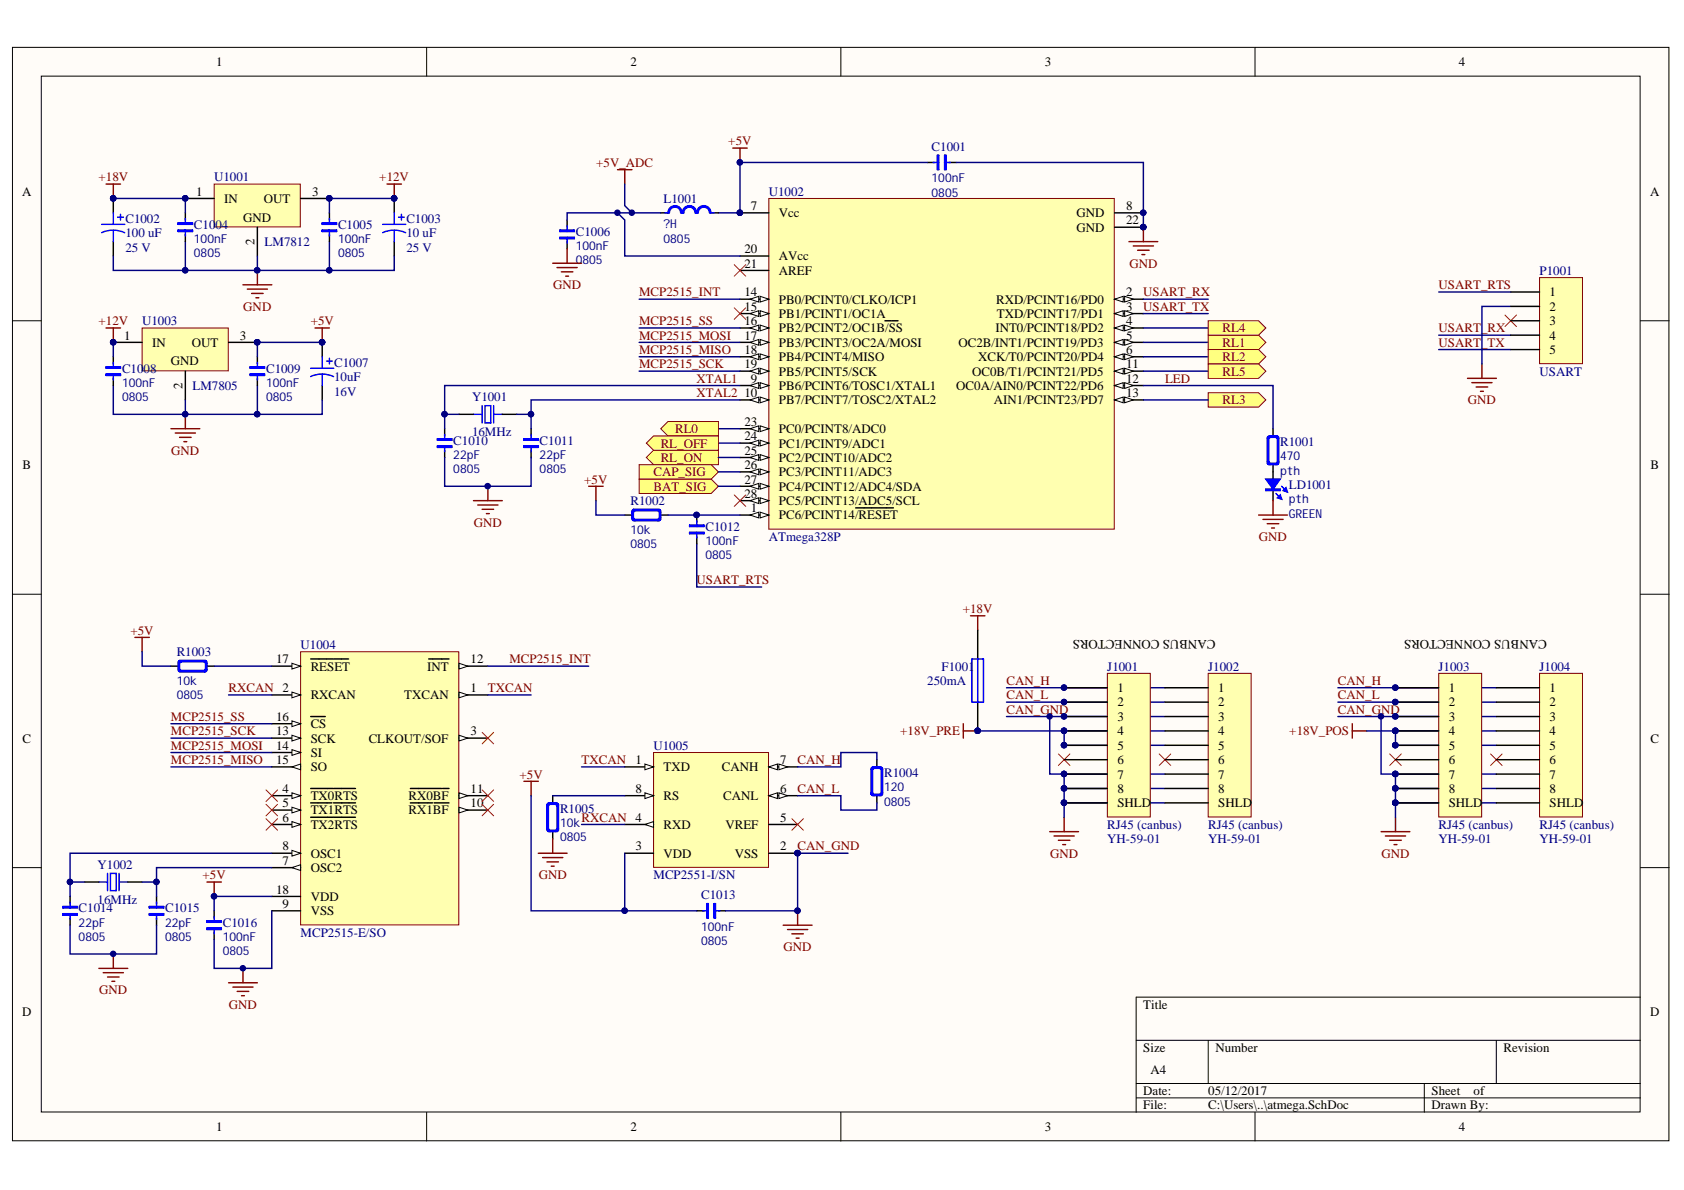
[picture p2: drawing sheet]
<svg xmlns="http://www.w3.org/2000/svg" width="297mm" height="210mm" viewBox="0 0 297 210" stroke-linecap="round" stroke-linejoin="round" font-family="sans-serif">
<defs><g id="words">
<g font-size="2.3">
<text x="38.1" y="11.7">1</text>
<text x="111.2" y="11.7">2</text>
<text x="184.3" y="11.7">3</text>
<text x="257.3" y="11.7">4</text>
<text x="3.9" y="34.5">A</text>
<text x="34.6" y="34.5">1</text>
<text x="39.5" y="35.8">IN</text>
<text x="46.5" y="35.8">OUT</text>
<text x="55.1" y="34.5">3</text>
<text x="291.1" y="34.5">A</text>
<text x="42.9" y="39.1">GND</text>
<text x="132.4" y="37">7</text>
<text x="137.4" y="38.3">Vcc</text>
<text x="189.9" y="38.3">GND</text>
<text x="189.9" y="40.8">GND</text>
<text x="198.6" y="37">8</text>
<text x="198.6" y="39.6">22</text>
<text x="44.9" y="43.3" transform="rotate(-90 44.9 43.3)">2</text>
<text x="131.3" y="47.2">21</text>
<text x="131.3" y="44.7">20</text>
<text x="137.4" y="45.9">AVcc</text>
<text x="131.3" y="52.3">14</text>
<text x="137.4" y="48.5">AREF</text>
<text x="137.4" y="53.6">PB0/PCINT0/CLKO/ICP1</text>
<text x="175.7" y="53.6">RXD/PCINT16/PD0</text>
<text x="198.6" y="52.3">2</text>
<text x="273.3" y="52.3">1</text>
<text x="21.9" y="59.9">1</text>
<text x="42.3" y="59.9">3</text>
<text x="131.3" y="54.8">15</text>
<text x="131.3" y="57.4">16</text>
<text x="131.3" y="59.9">17</text>
<text x="137.4" y="56.1">PB1/PCINT1/OC1A</text>
<text x="137.4" y="58.6">PB2/PCINT2/OC1B/SS</text>
<text x="175.6" y="58.6">INT0/PCINT18/PD2</text>
<text x="175.8" y="56.1">TXD/PCINT17/PD1</text>
<text x="198.6" y="54.8">3</text>
<text x="198.6" y="57.4">4</text>
<text x="198.6" y="59.9">5</text>
<text x="273.3" y="54.8">2</text>
<text x="273.3" y="57.4">3</text>
<text x="273.3" y="59.9">4</text>
<text x="26.9" y="61.2">IN</text>
<text x="30.1" y="64.5">GND</text>
<text x="33.8" y="61.2">OUT</text>
<text x="131.3" y="62.4">18</text>
<text x="131.3" y="65">19</text>
<text x="137.4" y="61.2">PB3/PCINT3/OC2A/MOSI</text>
<text x="137.4" y="63.7">PB4/PCINT4/MISO</text>
<text x="169.1" y="61.2">OC2B/INT1/PCINT19/PD3</text>
<text x="172.5" y="63.7">XCK/T0/PCINT20/PD4</text>
<text x="198.6" y="62.4">6</text>
<text x="198.6" y="65">11</text>
<text x="273.3" y="62.4">5</text>
<text x="32.2" y="68.6" transform="rotate(-90 32.2 68.6)">2</text>
<text x="131.3" y="70">10</text>
<text x="132.4" y="67.5">9</text>
<text x="137.4" y="66.2">PB5/PCINT5/SCK</text>
<text x="137.4" y="68.8">PB6/PCINT6/TOSC1/XTAL1</text>
<text x="137.4" y="71.3">PB7/PCINT7/TOSC2/XTAL2</text>
<text x="168.7" y="68.8">OC0A/AIN0/PCINT22/PD6</text>
<text x="171.5" y="66.2">OC0B/T1/PCINT21/PD5</text>
<text x="175.3" y="71.3">AIN1/PCINT23/PD7</text>
<text x="198.6" y="67.5">12</text>
<text x="198.6" y="70">13</text>
<text x="131.3" y="75.1">23</text>
<text x="131.3" y="77.7">24</text>
<text x="137.4" y="76.4">PC0/PCINT8/ADC0</text>
<text x="4" y="82.8">B</text>
<text x="131.3" y="80.2">25</text>
<text x="131.3" y="82.8">26</text>
<text x="137.4" y="78.9">PC1/PCINT9/ADC1</text>
<text x="137.4" y="81.5">PC2/PCINT10/ADC2</text>
<text x="291.1" y="82.8">B</text>
<text x="131.3" y="85.3">27</text>
<text x="131.3" y="87.8">28</text>
<text x="137.4" y="84">PC3/PCINT11/ADC3</text>
<text x="137.4" y="86.6">PC4/PCINT12/ADC4/SDA</text>
<text x="137.4" y="89.1">PC5/PCINT13/ADC5/SCL</text>
<text x="132.4" y="90.4">1</text>
<text x="137.4" y="91.6">PC6/PCINT14/RESET</text>
<text x="214.4" y="112.9" transform="rotate(-180 214.4 112.9)">CANBUS CONNECTORS</text>
<text x="272.8" y="112.9" transform="rotate(-180 272.8 112.9)">CANBUS CONNECTORS</text>
<text x="48.7" y="117">17</text>
<text x="54.8" y="118.3">RESET</text>
<text x="75.4" y="118.3">INT</text>
<text x="83" y="117">12</text>
<text x="54.8" y="123.3">RXCAN</text>
<text x="71.3" y="123.3">TXCAN</text>
<text x="83" y="122.1">1</text>
<text x="197.1" y="122.1">1</text>
<text x="197.1" y="124.6">2</text>
<text x="214.9" y="122.1">1</text>
<text x="214.9" y="124.6">2</text>
<text x="255.5" y="122.1">1</text>
<text x="255.5" y="124.6">2</text>
<text x="273.3" y="122.1">1</text>
<text x="273.3" y="124.6">2</text>
<text x="4" y="131">C</text>
<text x="48.7" y="129.7">13</text>
<text x="48.7" y="127.1">16</text>
<text x="54.8" y="131">SCK</text>
<text x="54.8" y="128.4">CS</text>
<text x="65" y="131">CLKOUT/SOF</text>
<text x="83" y="129.7">3</text>
<text x="197.1" y="127.1">3</text>
<text x="197.1" y="129.7">4</text>
<text x="214.9" y="127.1">3</text>
<text x="214.9" y="129.7">4</text>
<text x="255.5" y="127.1">3</text>
<text x="255.5" y="129.7">4</text>
<text x="273.3" y="127.1">3</text>
<text x="273.3" y="129.7">4</text>
<text x="291.1" y="131">C</text>
<text x="48.7" y="132.3">14</text>
<text x="48.7" y="134.8">15</text>
<text x="54.8" y="133.5">SI</text>
<text x="54.8" y="136.1">SO</text>
<text x="112.1" y="134.8">1</text>
<text x="117" y="136.1">TXD</text>
<text x="127.3" y="136.1">CANH</text>
<text x="137.6" y="134.8">7</text>
<text x="197.1" y="132.3">5</text>
<text x="197.1" y="134.8">6</text>
<text x="197.1" y="137.3">7</text>
<text x="214.9" y="132.3">5</text>
<text x="214.9" y="134.8">6</text>
<text x="214.9" y="137.3">7</text>
<text x="255.5" y="132.3">5</text>
<text x="255.5" y="134.8">6</text>
<text x="255.5" y="137.3">7</text>
<text x="273.3" y="132.3">5</text>
<text x="273.3" y="134.8">6</text>
<text x="273.3" y="137.3">7</text>
<text x="49.9" y="139.9">4</text>
<text x="49.9" y="142.4">5</text>
<text x="54.8" y="141.1">TX0RTS</text>
<text x="54.8" y="143.7">TX1RTS</text>
<text x="72.1" y="143.7">RX1BF</text>
<text x="72.1" y="141.1">RX0BF</text>
<text x="83" y="142.4">10</text>
<text x="83" y="139.9">11</text>
<text x="112.1" y="139.9">8</text>
<text x="117" y="141.1">RS</text>
<text x="127.6" y="141.1">CANL</text>
<text x="137.6" y="139.9">6</text>
<text x="197.1" y="139.9">8</text>
<text x="197.1" y="142.4">SHLD</text>
<text x="214.9" y="139.9">8</text>
<text x="214.9" y="142.4">SHLD</text>
<text x="255.5" y="139.9">8</text>
<text x="255.5" y="142.4">SHLD</text>
<text x="273.3" y="139.9">8</text>
<text x="273.3" y="142.4">SHLD</text>
<text x="49.9" y="144.9">6</text>
<text x="49.9" y="150">8</text>
<text x="54.8" y="146.2">TX2RTS</text>
<text x="112.1" y="150">3</text>
<text x="117" y="146.2">RXD</text>
<text x="128" y="146.2">VREF</text>
<text x="137.6" y="150">2</text>
<text x="137.6" y="144.9">5</text>
<text x="49.9" y="152.5">7</text>
<text x="54.8" y="153.8">OSC2</text>
<text x="54.8" y="151.3">OSC1</text>
<text x="117" y="151.3">VDD</text>
<text x="129.6" y="151.3">VSS</text>
<text x="48.7" y="157.6">18</text>
<text x="49.9" y="160.2">9</text>
<text x="54.8" y="161.4">VSS</text>
<text x="54.8" y="158.9">VDD</text>
<text x="3.9" y="179.2">D</text>
<text x="201.7" y="177.9">Title</text>
<text x="291.1" y="179.2">D</text>
<text x="201.7" y="185.6">Size</text>
<text x="214.4" y="185.6">Number</text>
<text x="265.2" y="185.6">Revision</text>
<text x="202.9" y="189.4">A4</text>
<text x="201.7" y="193.2">Date:</text>
<text x="201.7" y="195.7">File:</text>
<text x="213.1" y="193.2">05/12/2017</text>
<text x="213.1" y="195.7">C:\Users\..\atmega.SchDoc</text>
<text x="252.5" y="193.2">Sheet</text>
<text x="252.5" y="195.7">Drawn By:</text>
<text x="259.9" y="193.2">of</text>
<text x="38.1" y="199.5">1</text>
<text x="111.2" y="199.5">2</text>
<text x="184.3" y="199.5">3</text>
<text x="257.3" y="199.5">4</text>
</g>
<g font-size="2.3" fill="#800000">
<text x="105.2" y="29.4">+5V_ADC</text>
<text x="128.5" y="25.6">+5V</text>
<text x="17.4" y="32">+18V</text>
<text x="66.9" y="32">+12V</text>
<text x="199.2" y="47.2">GND</text>
<text x="97.6" y="51">GND</text>
<text x="112.7" y="52.3">MCP2515_INT</text>
<text x="201.7" y="52.3">USART_RX</text>
<text x="253.8" y="51">USART_RTS</text>
<text x="17.4" y="57.4">+12V</text>
<text x="42.9" y="54.8">GND</text>
<text x="54.8" y="57.4">+5V</text>
<text x="112.7" y="59.9">MCP2515_MOSI</text>
<text x="112.7" y="57.4">MCP2515_SS</text>
<text x="201.7" y="54.8">USART_TX</text>
<text x="215.7" y="58.6">RL4</text>
<text x="253.8" y="58.6">USART_RX</text>
<text x="112.7" y="62.4">MCP2515_MISO</text>
<text x="112.7" y="65">MCP2515_SCK</text>
<text x="215.7" y="61.2">RL1</text>
<text x="215.7" y="63.7">RL2</text>
<text x="253.8" y="61.2">USART_TX</text>
<text x="122.9" y="70">XTAL2</text>
<text x="122.9" y="67.5">XTAL1</text>
<text x="205.5" y="67.5">LED</text>
<text x="215.7" y="71.3">RL3</text>
<text x="215.7" y="66.2">RL5</text>
<text x="258.9" y="71.3">GND</text>
<text x="119.1" y="76.4">RL0</text>
<text x="30.2" y="80.2">GND</text>
<text x="116.5" y="81.5">RL_ON</text>
<text x="116.5" y="78.9">RL_OFF</text>
<text x="103.1" y="85.3">+5V</text>
<text x="115.3" y="86.6">BAT_SIG</text>
<text x="115.3" y="84">CAP_SIG</text>
<text x="83.6" y="92.9">GND</text>
<text x="222" y="95.4">GND</text>
<text x="122.9" y="103.1">USART_RTS</text>
<text x="23" y="111.9">+5V</text>
<text x="169.8" y="108.1">+18V</text>
<text x="89.9" y="117">MCP2515_INT</text>
<text x="40.3" y="122.1">RXCAN 2</text>
<text x="86.1" y="122.1">TXCAN</text>
<text x="177.6" y="120.8">CAN_H</text>
<text x="177.6" y="123.3">CAN_L</text>
<text x="177.6" y="125.9">CAN_GND</text>
<text x="236" y="120.8">CAN_H</text>
<text x="236" y="123.3">CAN_L</text>
<text x="236" y="125.9">CAN_GND</text>
<text x="30.1" y="129.7">MCP2515_SCK</text>
<text x="30.1" y="127.1">MCP2515_SS</text>
<text x="158.8" y="129.7">+18V_PRE</text>
<text x="227.4" y="129.7">+18V_POS</text>
<text x="30.1" y="134.8">MCP2515_MISO</text>
<text x="30.1" y="132.3">MCP2515_MOSI</text>
<text x="91.6" y="137.3">+5V</text>
<text x="102.6" y="134.8">TXCAN</text>
<text x="140.7" y="134.8">CAN_H</text>
<text x="140.7" y="139.9">CAN_L</text>
<text x="102.6" y="144.9">RXCAN 4</text>
<text x="140.7" y="150">CAN_GND</text>
<text x="35.7" y="155.1">+5V</text>
<text x="95" y="155.1">GND</text>
<text x="185.2" y="151.3">GND</text>
<text x="243.7" y="151.3">GND</text>
<text x="138.2" y="167.8">GND</text>
<text x="17.5" y="175.4">GND</text>
<text x="40.4" y="177.9">GND</text>
</g>
<g font-size="2.3" fill="#000080">
<text x="164.3" y="26.7">C1001</text>
<text x="37.8" y="32">U1001</text>
<text x="117" y="35.8">L1001</text>
<text x="135.6" y="34.5">U1002</text>
<text x="22.1" y="41.9">100 uF</text>
<text x="22.1" y="39.3">C1002</text>
<text x="34.2" y="40.3">C1004</text>
<text x="59.6" y="40.3">C1005</text>
<text x="71.7" y="41.9">10 uF</text>
<text x="71.7" y="39.3">C1003</text>
<text x="101.6" y="41.6">C1006</text>
<text x="22.1" y="44.4">25 V</text>
<text x="46.7" y="43.4">LM7812</text>
<text x="71.7" y="44.4">25 V</text>
<text x="271.6" y="48.5">P1001</text>
<text x="25.1" y="57.4">U1003</text>
<text x="21.5" y="65.7">C1008</text>
<text x="46.9" y="65.7">C1009</text>
<text x="58.9" y="64.7">C1007</text>
<text x="34" y="68.8">LM7805</text>
<text x="58.9" y="67.2">10uF</text>
<text x="58.9" y="69.8">16V</text>
<text x="83.3" y="70.8">Y1001</text>
<text x="271.6" y="66.2">USART</text>
<text x="83.3" y="76.9">16MHz</text>
<text x="80" y="78.4">C1010</text>
<text x="95.2" y="78.4">C1011</text>
<text x="225.8" y="78.7">R1001</text>
<text x="111.2" y="89.1">R1002</text>
<text x="227.3" y="86.3">LD1001</text>
<text x="124.4" y="93.6">C1012</text>
<text x="135.6" y="95.4">ATmega328P</text>
<text x="31.2" y="115.7">R1003</text>
<text x="53" y="114.5">U1004</text>
<text x="166.1" y="118.3">F1001</text>
<text x="195.3" y="118.3">J1001</text>
<text x="213.1" y="118.3">J1002</text>
<text x="253.8" y="118.3">J1003</text>
<text x="271.6" y="118.3">J1004</text>
<text x="163.6" y="120.8">250mA</text>
<text x="115.3" y="132.3">U1005</text>
<text x="156" y="137.1">R1004</text>
<text x="98.8" y="143.4">R1005</text>
<text x="195.3" y="148.7">YH-59-01</text>
<text x="195.3" y="146.2">RJ45 (canbus)</text>
<text x="213.1" y="148.7">YH-59-01</text>
<text x="213.1" y="146.2">RJ45 (canbus)</text>
<text x="253.8" y="148.7">YH-59-01</text>
<text x="253.8" y="146.2">RJ45 (canbus)</text>
<text x="271.6" y="148.7">YH-59-01</text>
<text x="271.6" y="146.2">RJ45 (canbus)</text>
<text x="17.2" y="153.3">Y1002</text>
<text x="115.3" y="155.1">MCP2551-I/SN</text>
<text x="13.9" y="160.9">C1014</text>
<text x="17.2" y="159.4">16MHz</text>
<text x="29.1" y="160.9">C1015</text>
<text x="123.7" y="158.7">C1013</text>
<text x="39.3" y="163.5">C1016</text>
<text x="53" y="165.2">MCP2515-E/SO</text>
</g>
<g font-size="2.2" fill="#000080">
<text x="164.3" y="32.2">100nF</text>
<text x="164.3" y="34.7">0805</text>
<text x="117" y="40.3">?H</text>
<text x="34.2" y="42.8">100nF</text>
<text x="34.2" y="45.4">0805</text>
<text x="59.6" y="42.8">100nF</text>
<text x="59.6" y="45.4">0805</text>
<text x="101.6" y="44.1">100nF</text>
<text x="101.6" y="46.6">0805</text>
<text x="117" y="42.8">0805</text>
<text x="21.5" y="68.2">100nF</text>
<text x="21.5" y="70.8">0805</text>
<text x="46.9" y="68.2">100nF</text>
<text x="46.9" y="70.8">0805</text>
<text x="80" y="80.9">22pF</text>
<text x="80" y="83.5">0805</text>
<text x="95.2" y="80.9">22pF</text>
<text x="95.2" y="83.5">0805</text>
<text x="225.8" y="81.2">470</text>
<text x="225.8" y="83.7">pth</text>
<text x="227.3" y="88.8">pth</text>
<text x="111.2" y="94.1">10k</text>
<text x="227.3" y="91.3">GREEN</text>
<text x="111.2" y="96.6">0805</text>
<text x="124.4" y="96.1">100nF</text>
<text x="124.4" y="98.7">0805</text>
<text x="31.2" y="120.8">10k</text>
<text x="31.2" y="123.3">0805</text>
<text x="156" y="139.6">120</text>
<text x="156" y="142.1">0805</text>
<text x="98.8" y="145.9">10k</text>
<text x="98.8" y="148.4">0805</text>
<text x="13.9" y="163.4">22pF</text>
<text x="13.9" y="166">0805</text>
<text x="29.1" y="163.4">22pF</text>
<text x="29.1" y="166">0805</text>
<text x="39.3" y="166">100nF</text>
<text x="123.7" y="164.2">100nF</text>
<text x="123.7" y="166.7">0805</text>
<text x="39.3" y="168.5">0805</text>
</g>
</g></defs>
<g fill="#fffcf8" stroke="#000" stroke-width=".18">
<path d="M2.2 8.4h292.2v192.8h-292.2z"/>
<path d="M7.3 13.4h282v182.7h-282z"/>
</g>
<g fill="none" stroke="#000" stroke-width=".18">
<path d="M75.3 8.4v5M148.3 8.4v5M221.4 8.4v5M2.2 56.6h5.1M289.3 56.6h5.1M2.2 104.8h5.1M289.3 104.8h5.1M2.2 153h5.1M289.3 153h5.1M289.3 175.9h-88.9v20.3M75.3 196.2v5.1M148.3 196.2v5.1"/>
<path d="M200.4 183.5h88.9M200.4 191.1h88.9M200.4 193.7h88.9M213.1 183.5v7.6M221.4 196.2v5.1M251.2 191.1v5.1M263.9 183.5v7.6"/>
</g>
<path d="M135.6 35h60.9v58.3h-60.9z" fill="#ffffb0" stroke="#800000" stroke-width=".18"/>
<path d="M130.5 37.5h5.1M196.6 37.5h5.1M130.5 47.7h5.1M130.5 45.2h5.1M130.5 52.8h5.1M196.6 40.1h5.1" fill="none" stroke="#000" stroke-width=".25"/>
<g fill="#000080" stroke="#000080" stroke-width=".18">
<circle cx="130.5" cy="37.5" r=".48"/>
<circle cx="201.7" cy="37.5" r=".48"/>
<circle cx="201.7" cy="40.1" r=".48"/>
</g>
<path d="M134.1 52.3l1.5 .5-1.5 .5z" fill="#fffcf8"/>
<path d="M134.1 52.3l1.5 .5-1.5 .5z" fill="none" stroke="#000" stroke-width=".18"/>
<path d="M132.3 52.8l1.5-.5v1z" fill="#fffcf8"/>
<path d="M132.3 52.8l1.5-.5v1z" fill="none" stroke="#000" stroke-width=".18"/>
<path d="M130.5 55.3h5.1" fill="none" stroke="#000" stroke-width=".25"/>
<path d="M134.1 54.8l1.5 .5-1.5 .5z" fill="#fffcf8"/>
<path d="M134.1 54.8l1.5 .5-1.5 .5z" fill="none" stroke="#000" stroke-width=".18"/>
<path d="M132.3 55.3l1.5-.5v1z" fill="#fffcf8"/>
<path d="M132.3 55.3l1.5-.5v1z" fill="none" stroke="#000" stroke-width=".18"/>
<path d="M130.5 57.9h5.1" fill="none" stroke="#000" stroke-width=".25"/>
<path d="M134.1 57.3l1.5 .6-1.5 .5z" fill="#fffcf8"/>
<path d="M134.1 57.3l1.5 .6-1.5 .5z" fill="none" stroke="#000" stroke-width=".18"/>
<path d="M132.3 57.9l1.5-.6v1.1z" fill="#fffcf8"/>
<path d="M132.3 57.9l1.5-.6v1.1z" fill="none" stroke="#000" stroke-width=".18"/>
<path d="M156.1 56.6h1.1M157.3 56.6h1.1M130.5 60.4h5.1" fill="none" stroke="#000" stroke-width=".25"/>
<path d="M134.1 59.9l1.5 .5-1.5 .5z" fill="#fffcf8"/>
<path d="M134.1 59.9l1.5 .5-1.5 .5z" fill="none" stroke="#000" stroke-width=".18"/>
<path d="M132.3 60.4l1.5-.5v1z" fill="#fffcf8"/>
<path d="M132.3 60.4l1.5-.5v1z" fill="none" stroke="#000" stroke-width=".18"/>
<path d="M130.5 62.9h5.1" fill="none" stroke="#000" stroke-width=".25"/>
<path d="M134.1 62.4l1.5 .5-1.5 .5z" fill="#fffcf8"/>
<path d="M134.1 62.4l1.5 .5-1.5 .5z" fill="none" stroke="#000" stroke-width=".18"/>
<path d="M132.3 62.9l1.5-.5v1z" fill="#fffcf8"/>
<path d="M132.3 62.9l1.5-.5v1z" fill="none" stroke="#000" stroke-width=".18"/>
<path d="M130.5 65.5h5.1" fill="none" stroke="#000" stroke-width=".25"/>
<path d="M134.1 65l1.5 .5-1.5 .5z" fill="#fffcf8"/>
<path d="M134.1 65l1.5 .5-1.5 .5z" fill="none" stroke="#000" stroke-width=".18"/>
<path d="M132.3 65.5l1.5-.5v1z" fill="#fffcf8"/>
<path d="M132.3 65.5l1.5-.5v1z" fill="none" stroke="#000" stroke-width=".18"/>
<path d="M130.5 68h5.1" fill="none" stroke="#000" stroke-width=".25"/>
<path d="M134.1 67.5l1.5 .5-1.5 .5z" fill="#fffcf8"/>
<path d="M134.1 67.5l1.5 .5-1.5 .5z" fill="none" stroke="#000" stroke-width=".18"/>
<path d="M132.3 68l1.5-.5v1z" fill="#fffcf8"/>
<path d="M132.3 68l1.5-.5v1z" fill="none" stroke="#000" stroke-width=".18"/>
<path d="M130.5 70.5h5.1" fill="none" stroke="#000" stroke-width=".25"/>
<path d="M134.1 70l1.5 .5-1.5 .6z" fill="#fffcf8"/>
<path d="M134.1 70l1.5 .5-1.5 .6z" fill="none" stroke="#000" stroke-width=".18"/>
<path d="M132.3 70.5l1.5-.5v1.1z" fill="#fffcf8"/>
<path d="M132.3 70.5l1.5-.5v1.1z" fill="none" stroke="#000" stroke-width=".18"/>
<path d="M130.5 75.6h5.1" fill="none" stroke="#000" stroke-width=".25"/>
<path d="M134.1 75.1l1.5 .5-1.5 .5z" fill="#fffcf8"/>
<path d="M134.1 75.1l1.5 .5-1.5 .5z" fill="none" stroke="#000" stroke-width=".18"/>
<path d="M132.3 75.6l1.5-.5v1z" fill="#fffcf8"/>
<path d="M132.3 75.6l1.5-.5v1z" fill="none" stroke="#000" stroke-width=".18"/>
<path d="M130.5 78.2h5.1" fill="none" stroke="#000" stroke-width=".25"/>
<path d="M134.1 77.7l1.5 .5-1.5 .5z" fill="#fffcf8"/>
<path d="M134.1 77.7l1.5 .5-1.5 .5z" fill="none" stroke="#000" stroke-width=".18"/>
<path d="M132.3 78.2l1.5-.5v1z" fill="#fffcf8"/>
<path d="M132.3 78.2l1.5-.5v1z" fill="none" stroke="#000" stroke-width=".18"/>
<path d="M130.5 80.7h5.1" fill="none" stroke="#000" stroke-width=".25"/>
<path d="M134.1 80.2l1.5 .5-1.5 .5z" fill="#fffcf8"/>
<path d="M134.1 80.2l1.5 .5-1.5 .5z" fill="none" stroke="#000" stroke-width=".18"/>
<path d="M132.3 80.7l1.5-.5v1z" fill="#fffcf8"/>
<path d="M132.3 80.7l1.5-.5v1z" fill="none" stroke="#000" stroke-width=".18"/>
<path d="M130.5 83.2h5.1" fill="none" stroke="#000" stroke-width=".25"/>
<path d="M134.1 82.7l1.5 .5-1.5 .5z" fill="#fffcf8"/>
<path d="M134.1 82.7l1.5 .5-1.5 .5z" fill="none" stroke="#000" stroke-width=".18"/>
<path d="M132.3 83.2l1.5-.5v1z" fill="#fffcf8"/>
<path d="M132.3 83.2l1.5-.5v1z" fill="none" stroke="#000" stroke-width=".18"/>
<path d="M130.5 85.8h5.1" fill="none" stroke="#000" stroke-width=".25"/>
<path d="M134.1 85.3l1.5 .5-1.5 .5z" fill="#fffcf8"/>
<path d="M134.1 85.3l1.5 .5-1.5 .5z" fill="none" stroke="#000" stroke-width=".18"/>
<path d="M132.3 85.8l1.5-.5v1z" fill="#fffcf8"/>
<path d="M132.3 85.8l1.5-.5v1z" fill="none" stroke="#000" stroke-width=".18"/>
<path d="M130.5 88.3h5.1" fill="none" stroke="#000" stroke-width=".25"/>
<path d="M134.1 87.8l1.5 .5-1.5 .5z" fill="#fffcf8"/>
<path d="M134.1 87.8l1.5 .5-1.5 .5z" fill="none" stroke="#000" stroke-width=".18"/>
<path d="M132.3 88.3l1.5-.5v1z" fill="#fffcf8"/>
<path d="M132.3 88.3l1.5-.5v1z" fill="none" stroke="#000" stroke-width=".18"/>
<path d="M130.5 90.9h5.1" fill="none" stroke="#000" stroke-width=".25"/>
<path d="M134.1 90.3l1.5 .6-1.5 .5z" fill="#fffcf8"/>
<path d="M134.1 90.3l1.5 .6-1.5 .5z" fill="none" stroke="#000" stroke-width=".18"/>
<path d="M132.3 90.9l1.5-.6v1.1z" fill="#fffcf8"/>
<path d="M132.3 90.9l1.5-.6v1.1z" fill="none" stroke="#000" stroke-width=".18"/>
<path d="M196.6 52.8h5.1M150.9 89.6h3.9M155 89.6h2.6" fill="none" stroke="#000" stroke-width=".25"/>
<path d="M196.6 52.8l1.5-.5v1z" fill="#fffcf8"/>
<path d="M196.6 52.8l1.5-.5v1z" fill="none" stroke="#000" stroke-width=".18"/>
<path d="M198.4 52.3l1.5 .5-1.5 .5z" fill="#fffcf8"/>
<path d="M198.4 52.3l1.5 .5-1.5 .5z" fill="none" stroke="#000" stroke-width=".18"/>
<path d="M196.6 55.3h5.1" fill="none" stroke="#000" stroke-width=".25"/>
<path d="M196.6 55.3l1.5-.5v1z" fill="#fffcf8"/>
<path d="M196.6 55.3l1.5-.5v1z" fill="none" stroke="#000" stroke-width=".18"/>
<path d="M198.4 54.8l1.5 .5-1.5 .5z" fill="#fffcf8"/>
<path d="M198.4 54.8l1.5 .5-1.5 .5z" fill="none" stroke="#000" stroke-width=".18"/>
<path d="M196.6 57.9h5.1" fill="none" stroke="#000" stroke-width=".25"/>
<path d="M196.6 57.9l1.5-.6v1.1z" fill="#fffcf8"/>
<path d="M196.6 57.9l1.5-.6v1.1z" fill="none" stroke="#000" stroke-width=".18"/>
<path d="M198.4 57.3l1.5 .6-1.5 .5z" fill="#fffcf8"/>
<path d="M198.4 57.3l1.5 .6-1.5 .5z" fill="none" stroke="#000" stroke-width=".18"/>
<path d="M196.6 60.4h5.1" fill="none" stroke="#000" stroke-width=".25"/>
<path d="M196.6 60.4l1.5-.5v1z" fill="#fffcf8"/>
<path d="M196.6 60.4l1.5-.5v1z" fill="none" stroke="#000" stroke-width=".18"/>
<path d="M198.4 59.9l1.5 .5-1.5 .5z" fill="#fffcf8"/>
<path d="M198.4 59.9l1.5 .5-1.5 .5z" fill="none" stroke="#000" stroke-width=".18"/>
<path d="M196.6 62.9h5.1" fill="none" stroke="#000" stroke-width=".25"/>
<path d="M196.6 62.9l1.5-.5v1z" fill="#fffcf8"/>
<path d="M196.6 62.9l1.5-.5v1z" fill="none" stroke="#000" stroke-width=".18"/>
<path d="M198.4 62.4l1.5 .5-1.5 .5z" fill="#fffcf8"/>
<path d="M198.4 62.4l1.5 .5-1.5 .5z" fill="none" stroke="#000" stroke-width=".18"/>
<path d="M196.6 65.5h5.1" fill="none" stroke="#000" stroke-width=".25"/>
<path d="M196.6 65.5l1.5-.5v1z" fill="#fffcf8"/>
<path d="M196.6 65.5l1.5-.5v1z" fill="none" stroke="#000" stroke-width=".18"/>
<path d="M198.4 65l1.5 .5-1.5 .5z" fill="#fffcf8"/>
<path d="M198.4 65l1.5 .5-1.5 .5z" fill="none" stroke="#000" stroke-width=".18"/>
<path d="M196.6 68h5.1" fill="none" stroke="#000" stroke-width=".25"/>
<path d="M196.6 68l1.5-.5v1z" fill="#fffcf8"/>
<path d="M196.6 68l1.5-.5v1z" fill="none" stroke="#000" stroke-width=".18"/>
<path d="M198.4 67.5l1.5 .5-1.5 .5z" fill="#fffcf8"/>
<path d="M198.4 67.5l1.5 .5-1.5 .5z" fill="none" stroke="#000" stroke-width=".18"/>
<path d="M196.6 70.5h5.1" fill="none" stroke="#000" stroke-width=".25"/>
<path d="M196.6 70.5l1.5-.5v1.1z" fill="#fffcf8"/>
<path d="M196.6 70.5l1.5-.5v1.1z" fill="none" stroke="#000" stroke-width=".18"/>
<path d="M198.4 70l1.5 .5-1.5 .6z" fill="#fffcf8"/>
<path d="M198.4 70l1.5 .5-1.5 .6z" fill="none" stroke="#000" stroke-width=".18"/>
<g fill="#000080" stroke="#000080" stroke-width=".18">
<circle cx="130.5" cy="37.5" r=".48"/>
<circle cx="201.7" cy="37.5" r=".48"/>
<circle cx="201.7" cy="40.1" r=".48"/>
<circle cx="86" cy="85.7" r=".49"/>
<circle cx="78.4" cy="73.1" r=".48"/>
<circle cx="93.7" cy="73.1" r=".48"/>
<circle cx="122.9" cy="90.8" r=".49"/>
<circle cx="130.5" cy="28.6" r=".48"/>
<circle cx="108.9" cy="37.5" r=".48"/>
<circle cx="111.4" cy="37.5" r=".48"/>
</g>
<g fill="none" stroke="#00f" stroke-width=".25">
<path d="M100 39.8v1M120.1 37.5a.99 .99 0 0 0-1-1 .99 .99 0 0 0-1 1h-.8M120.2 37.5a1.12 1.12 0 0 0-1.1-1.1 1.12 1.12 0 0 0-1.2 1.1M120.3 37.5a1.25 1.25 0 0 0-1.2-1.2 1.25 1.25 0 0 0-1.3 1.2M122.6 37.5a.99 .99 0 0 0-1-1 .99 .99 0 0 0-1 1h-.5M122.7 37.5a1.12 1.12 0 0 0-1.1-1.1 1.12 1.12 0 0 0-1.1 1.1M122.9 37.5a1.25 1.25 0 0 0-1.3-1.2 1.25 1.25 0 0 0-1.2 1.2M125.1 37.5a.99 .99 0 0 0-1-1 .99 .99 0 0 0-.9 1h-.6M125.2 37.5h.8M125.3 37.5a1.12 1.12 0 0 0-1.2-1.1 1.12 1.12 0 0 0-1.1 1.1M125.4 37.5a1.25 1.25 0 0 0-1.3-1.2 1.25 1.25 0 0 0-1.2 1.2M164.6 28.7h1"/>
<path d="M165.3 27.4h.3v2.5h-.3zM166.6 27.4h.3v2.5h-.3zM166.6 28.7h1M98.8 40.6h2.5v.2h-2.5zM98.8 41.9h2.5v.2h-2.5zM100 41.9v1M77.2 77.4h2.5v.3h-2.5zM77.2 78.7h2.5v.2h-2.5zM78.4 76.6v1.1M78.4 78.7v1M83.5 73.1h1.5M85 71.6v3"/>
<path d="M85.5 71.6h1.1v3h-1.1zM87.1 73.1h1.5M87.1 71.6v3M92.4 77.4h2.6v.3h-2.6zM92.4 78.7h2.6v.2h-2.6zM93.7 76.6v1.1M93.7 78.7v1M111.5 90.1l.2-.3h4.6l.3 .3v1.5l-.3 .3h-4.6l-.2-.3zM111.5 91.4l.5 .5M111.6 90h4.8v1.7h-4.8zM111.7 90.3l.3-.2h4l.3 .2v1.1l-.3 .2h-4l-.3-.2zM112 89.8l-.5 .5"/>
<path d="M116 89.8l.6 .5M116.6 91.4l-.6 .5M121.6 93.9h2.6v.3h-2.6zM121.6 92.6h2.6v.3h-2.6zM122.9 91.9v1M122.9 93.9v1"/>
</g>
<g fill="none" stroke="#000" stroke-width=".25">
<path d="M100 38.8v1.3M116.6 37.5h1.2M125.4 37.5h1.3M163.6 28.7h1.2M167.4 28.7h1.2M100 42.6v1.3M78.4 75.6v1.3M78.4 79.4v1.3M81 73.1h2.5M88.6 73.1h2.5M93.7 75.6v1.3M93.7 79.4v1.3"/>
<path d="M110.2 90.9h1.3M116.6 90.9h1.2M122.9 90.9v1.2M122.9 94.7v1.2"/>
</g>
<g fill="#00f" stroke="#00f" stroke-width=".18">
<path d="M92.4 78.7h2.5v.2h-2.5z"/>
<path d="M92.4 77.4h2.5v.2h-2.5z"/>
<path d="M77.1 78.7h2.6v.2h-2.6z"/>
<path d="M77.1 77.4h2.6v.2h-2.6z"/>
<path d="M121.6 92.6h2.5v.2h-2.5z"/>
<path d="M121.6 93.9h2.5v.2h-2.5z"/>
<path d="M165.3 27.4h.2v2.5h-.2z"/>
<path d="M166.6 27.4h.2v2.5h-.2z"/>
<path d="M98.8 41.9h2.5v.2h-2.5z"/>
<path d="M98.8 40.6h2.5v.2h-2.5z"/>
</g>
<g fill="none" stroke="#800000" stroke-width=".25">
<path d="M108.9 29.9h2.6M110.2 29.9v2.6M129.3 26.1h2.5M130.5 26.1v2.6M97.5 46.4h5.1M98.3 47.2h3.5M99 48h2M99.8 48.7h.5M100 43.9v2.5M199.1 42.6h5.1M199.9 43.4h3.6M200.7 44.1h2"/>
<path d="M201.4 44.9h.5M201.7 40.1v2.5M258.9 66.7h5M259.6 67.5h3.6M260.4 68.3h2M261.1 69h.5M261.4 64.2v2.5M83.5 88.3h5.1M84.3 89.1h3.5M85 89.8h2.1M85.8 90.6h.5M86.1 85.8v2.5"/>
<path d="M103.8 85.8h2.6M105.1 85.8v2.5"/>
</g>
<g fill="none" stroke="#000080" stroke-width=".25">
<path d="M108.9 37.5l1.3 1.3v6.4h20.3M110.2 32.5v3.8l1.3 1.2M116.6 37.5h-16.6v1.3M163.6 28.7h-33.1v8.8h-3.8M168.6 28.7h33.1v11.4M112.7 52.8h17.8M112.7 57.9h17.8M201.7 52.8h11.4M201.7 55.3h11.4M253.8 51.5h12.7M253.8 59.1h12.7M266.5 54h-5.1v10.2"/>
<path d="M81 73.1h-2.6v2.5M91.1 73.1h2.6v2.5M112.7 60.4h17.8M112.7 62.9h17.8M112.7 65.5h17.8M130.5 68h-52.1v5.1M130.5 70.5h-36.8v2.6M201.7 60.4h11.4M201.7 62.9h11.4M253.8 61.7h12.7M78.4 80.7v5.1h15.3v-5.1M105.1 88.3v2.6h5.1"/>
<path d="M117.8 90.9h12.7M122.9 95.9v7.6h11.4"/>
</g>
<path d="M129.5 46.7l2 2M131.5 46.7l-2 2M265.5 55.6l2 2M267.5 55.6l-2 2M129.5 87.3l2 2M131.5 87.3l-2 2" fill="none" stroke="#f00" stroke-width=".18"/>
<path d="M271.6 49h7.5v15.1h-7.5z" fill="#ffffb0" stroke="#800000" stroke-width=".18"/>
<path d="M266.5 51.5h5.1M266.5 54h5.1M266.5 56.6h5.1M266.5 59.1h5.1M266.5 61.7h5.1" fill="none" stroke="#000" stroke-width=".25"/>
<path d="M53 115h27.9v48.1h-27.9z" fill="#ffffb0" stroke="#800000" stroke-width=".18"/>
<path d="M81 122.6h5.1" fill="none" stroke="#000" stroke-width=".25"/>
<path d="M81 122.1l1.5 .5-1.5 .5z" fill="#fffcf8"/>
<path d="M81 122.1l1.5 .5-1.5 .5z" fill="none" stroke="#000" stroke-width=".18"/>
<path d="M47.9 122.6h5.1" fill="none" stroke="#000" stroke-width=".25"/>
<path d="M51.5 122.1l1.5 .5-1.5 .5z" fill="#fffcf8"/>
<path d="M51.5 122.1l1.5 .5-1.5 .5z" fill="none" stroke="#000" stroke-width=".18"/>
<path d="M81 130.2h5.1" fill="none" stroke="#000" stroke-width=".25"/>
<path d="M81 129.7l1.5 .5-1.5 .5z" fill="#fffcf8"/>
<path d="M81 129.7l1.5 .5-1.5 .5z" fill="none" stroke="#000" stroke-width=".18"/>
<path d="M47.9 140.3h5.1" fill="none" stroke="#000" stroke-width=".25"/>
<path d="M51.5 139.8l1.5 .5-1.5 .6z" fill="#fffcf8"/>
<path d="M51.5 139.8l1.5 .5-1.5 .6z" fill="none" stroke="#000" stroke-width=".18"/>
<path d="M54.8 139.1h1.3M56.1 139.1h2.6M58.8 139.1h2.8M61.6 139.1h1.1M47.9 142.9h5.1" fill="none" stroke="#000" stroke-width=".25"/>
<path d="M51.5 142.4l1.5 .5-1.5 .5z" fill="#fffcf8"/>
<path d="M51.5 142.4l1.5 .5-1.5 .5z" fill="none" stroke="#000" stroke-width=".18"/>
<path d="M47.9 145.4h5.1M54.8 141.6h1.3M56.1 141.6h2.4M58.8 141.6h2.8M61.6 141.6h1.1" fill="none" stroke="#000" stroke-width=".25"/>
<path d="M51.5 144.9l1.5 .5-1.5 .5z" fill="#fffcf8"/>
<path d="M51.5 144.9l1.5 .5-1.5 .5z" fill="none" stroke="#000" stroke-width=".18"/>
<path d="M47.9 153h5.1M54.8 144.2h1.3M56.1 144.2h2.6M58.8 144.2h2.8M61.6 144.2h1.1" fill="none" stroke="#000" stroke-width=".25"/>
<path d="M51.5 153l1.5-.5v1z" fill="#fffcf8"/>
<path d="M51.5 153l1.5-.5v1z" fill="none" stroke="#000" stroke-width=".18"/>
<path d="M47.9 150.5h5.1" fill="none" stroke="#000" stroke-width=".25"/>
<path d="M51.5 150l1.5 .5-1.5 .5z" fill="#fffcf8"/>
<path d="M51.5 150l1.5 .5-1.5 .5z" fill="none" stroke="#000" stroke-width=".18"/>
<path d="M81 142.9h5.1M47.9 160.7h5.1" fill="none" stroke="#000" stroke-width=".25"/>
<path d="M81 142.4l1.5 .5-1.5 .5z" fill="#fffcf8"/>
<path d="M81 142.4l1.5 .5-1.5 .5z" fill="none" stroke="#000" stroke-width=".18"/>
<path d="M72.4 141.6h3M75.5 141.6h.8M76.6 141.6h1.3M78.1 141.6h1.1M81 140.3h5.1" fill="none" stroke="#000" stroke-width=".25"/>
<path d="M81 139.8l1.5 .5-1.5 .6z" fill="#fffcf8"/>
<path d="M81 139.8l1.5 .5-1.5 .6z" fill="none" stroke="#000" stroke-width=".18"/>
<path d="M81 117.5h5.1M72.4 139.1h3M75.5 139.1h1M76.6 139.1h1.3M78.1 139.1h1.1" fill="none" stroke="#000" stroke-width=".25"/>
<path d="M81 117l1.5 .5-1.5 .5z" fill="#fffcf8"/>
<path d="M81 117l1.5 .5-1.5 .5z" fill="none" stroke="#000" stroke-width=".18"/>
<path d="M75.6 116.2h.7M76.3 116.2h2.9M47.9 130.2h5.1" fill="none" stroke="#000" stroke-width=".25"/>
<path d="M51.5 129.7l1.5 .5-1.5 .5z" fill="#fffcf8"/>
<path d="M51.5 129.7l1.5 .5-1.5 .5z" fill="none" stroke="#000" stroke-width=".18"/>
<path d="M47.9 132.7h5.1" fill="none" stroke="#000" stroke-width=".25"/>
<path d="M51.5 132.2l1.5 .5-1.5 .5z" fill="#fffcf8"/>
<path d="M51.5 132.2l1.5 .5-1.5 .5z" fill="none" stroke="#000" stroke-width=".18"/>
<path d="M47.9 135.3h5.1" fill="none" stroke="#000" stroke-width=".25"/>
<path d="M51.5 135.3l1.5-.5v1z" fill="#fffcf8"/>
<path d="M51.5 135.3l1.5-.5v1z" fill="none" stroke="#000" stroke-width=".18"/>
<path d="M47.9 127.7h5.1" fill="none" stroke="#000" stroke-width=".25"/>
<path d="M51.5 127.1l1.5 .6-1.5 .5z" fill="#fffcf8"/>
<path d="M51.5 127.1l1.5 .6-1.5 .5z" fill="none" stroke="#000" stroke-width=".18"/>
<path d="M47.9 117.5h5.1M54.8 126.4h1.4M56.3 126.4h1.1" fill="none" stroke="#000" stroke-width=".25"/>
<path d="M51.5 117l1.5 .5-1.5 .5z" fill="#fffcf8"/>
<path d="M51.5 117l1.5 .5-1.5 .5z" fill="none" stroke="#000" stroke-width=".18"/>
<path d="M54.8 116.2h2.8M57.6 116.2h1.1M58.9 116.2h2.6M47.9 158.1h5.1" fill="none" stroke="#000" stroke-width=".25"/>
<path d="M115.3 132.7h20.3v20.3h-20.3z" fill="#ffffb0" stroke="#800000" stroke-width=".18"/>
<path d="M110.2 135.3h5.1" fill="none" stroke="#000" stroke-width=".25"/>
<path d="M113.8 134.8l1.5 .5-1.5 .5z" fill="#fffcf8"/>
<path d="M113.8 134.8l1.5 .5-1.5 .5z" fill="none" stroke="#000" stroke-width=".18"/>
<path d="M110.2 150.5h5.1M110.2 145.4h5.1M135.6 150.5h5.1" fill="none" stroke="#000" stroke-width=".25"/>
<circle cx="140.7" cy="150.5" r=".48" fill="#000080" stroke="#000080" stroke-width=".18"/>
<path d="M113.8 145.4l1.5-.5v1z" fill="#fffcf8"/>
<path d="M113.8 145.4l1.5-.5v1z" fill="none" stroke="#000" stroke-width=".18"/>
<path d="M135.6 145.4h5.1M135.6 140.3h5.1" fill="none" stroke="#000" stroke-width=".25"/>
<path d="M135.6 140.3l1.5-.5v1.1z" fill="#fffcf8"/>
<path d="M135.6 140.3l1.5-.5v1.1z" fill="none" stroke="#000" stroke-width=".18"/>
<path d="M137.4 139.8l1.5 .5-1.5 .6z" fill="#fffcf8"/>
<path d="M137.4 139.8l1.5 .5-1.5 .6z" fill="none" stroke="#000" stroke-width=".18"/>
<path d="M135.6 135.3h5.1" fill="none" stroke="#000" stroke-width=".25"/>
<path d="M135.6 135.3l1.5-.5v1z" fill="#fffcf8"/>
<path d="M135.6 135.3l1.5-.5v1z" fill="none" stroke="#000" stroke-width=".18"/>
<path d="M137.4 134.8l1.5 .5-1.5 .5z" fill="#fffcf8"/>
<path d="M137.4 134.8l1.5 .5-1.5 .5z" fill="none" stroke="#000" stroke-width=".18"/>
<path d="M110.2 140.3h5.1" fill="none" stroke="#000" stroke-width=".25"/>
<path d="M113.8 139.8l1.5 .5-1.5 .6z" fill="#fffcf8"/>
<path d="M113.8 139.8l1.5 .5-1.5 .6z" fill="none" stroke="#000" stroke-width=".18"/>
<g fill="#000080" stroke="#000080" stroke-width=".18">
<circle cx="140.7" cy="150.5" r=".48"/>
<circle cx="20" cy="168.2" r=".48"/>
<circle cx="12.3" cy="155.6" r=".48"/>
<circle cx="27.6" cy="155.6" r=".48"/>
<circle cx="42.8" cy="170.8" r=".48"/>
<circle cx="37.7" cy="158.1" r=".48"/>
<circle cx="140.7" cy="160.6" r=".48"/>
<circle cx="110.2" cy="160.6" r=".48"/>
</g>
<g fill="none" stroke="#000080" stroke-width=".25">
<path d="M25.1 115v2.5h5.1M37.8 117.5h10.1M86.1 117.5h17.7M30.2 127.7h17.7M30.2 132.7h17.7M30.2 135.3h17.7M30.2 130.2h17.7M40.3 122.6h7.6M86.1 122.6h7.6M102.6 135.3h7.6M154.7 134v-1.3h-6.4v2.6h-7.6M14.9 155.6h-2.5v2.5"/>
<path d="M25.1 155.6h2.5v2.5M47.9 150.5h-35.5v5.1M47.9 153h-20.3v2.6M47.9 158.1h-10.1v2.6M93.7 140.3v20.4h16.5M97.5 140.3h12.7M102.6 145.4h7.6M110.2 150.5v10.2h12.7M140.7 140.3h7.6v2.6h6.4v-1.3M12.4 163.2v5.1h15.2v-5.1M47.9 160.7v10.1h-10.1v-5.1"/>
</g>
<g fill="none" stroke="#f00" stroke-width=".18">
<path d="M46.9 139.3l2.1 2.1M49 139.3l-2.1 2.1M85 129.2l2.1 2M85 139.3l2.1 2.1M87.1 129.2l-2.1 2M87.1 139.3l-2.1 2.1M46.9 141.9l2.1 2M46.9 144.4l2.1 2M49 141.9l-2.1 2M49 144.4l-2.1 2M85 141.9l2.1 2M87.1 141.9l-2.1 2"/>
<path d="M139.7 144.4l2 2M141.7 144.4l-2 2"/>
</g>
<g fill="none" stroke="#000" stroke-width=".25">
<path d="M224.5 83.2v1.3M224.5 86.3v2M30.2 117.5h1.2M36.5 117.5h1.3M154.7 134v1.3M12.4 158.1v1.3M14.9 155.6h2.5M22.5 155.6h2.6M27.6 158.1v1.3M97.5 140.3v1.3M97.5 146.7v1.3M154.7 140.3v1.3"/>
<path d="M12.4 161.9v1.3M27.6 161.9v1.3M37.8 160.7v1.2M37.8 164.5v1.2M122.9 160.7h1.3M126.7 160.7h1.3"/>
</g>
<g fill="none" stroke="#00f" stroke-width=".25">
<path d="M31.4 116.7l.3-.2h4.6l.2 .2v1.6l-.2 .2h-4.6l-.3-.2zM31.4 118l.5 .5M31.5 116.6h4.9v1.8h-4.9zM31.7 117l.2-.3h4.1l.3 .3v1l-.3 .3h-4.1l-.2-.3zM31.9 116.5l-.5 .5M36 116.5l.5 .5M36.5 118l-.5 .5M153.7 135.5l.2-.2h1.5l.3 .2v4.6l-.3 .2h-1.5l-.2-.2zM153.7 139.8l.5 .5M153.8 135.4h1.8v4.8h-1.8zM153.9 135.8l.3-.3h1l.2 .3v4l-.2 .3h-1l-.3-.3zM154.2 135.3l-.5 .5"/>
<path d="M155.2 135.3l.5 .5M155.7 139.8l-.5 .5M11.1 159.9h2.5v.2h-2.5zM12.4 159.1v1M17.4 155.6h1.6M19 154.1v3M19.5 154.1h1v3h-1zM21 155.6h1.5M21 154.1v3M26.3 159.9h2.6v.2h-2.6zM27.6 159.1v1M96.5 141.9l.2-.3h1.6l.2 .3v4.5l-.2 .3h-1.6l-.2-.3z"/>
<path d="M96.5 146.2l.5 .5M96.6 141.7h1.8v4.9h-1.8zM96.7 142.1l.3-.2h1l.3 .2v4.1l-.3 .2h-1l-.3-.2zM97 141.6l-.5 .5M98 141.6l.5 .5M98.5 146.2l-.5 .5M124.7 159.4h.2v2.5h-.2zM126 159.4h.2v2.5h-.2zM11.1 161.2h2.5v.2h-2.5zM12.4 161.2v1M26.3 161.2h2.6v.2h-2.6zM27.6 161.2v1"/>
<path d="M36.5 163.7h2.5v.3h-2.5zM36.5 162.4h2.5v.3h-2.5zM37.8 161.7v1M37.8 163.7v1M123.9 160.7h1M126 160.7h1"/>
</g>
<g fill="none" stroke="#800000" stroke-width=".25">
<path d="M23.8 112.4h2.5M25.1 112.4v2.6M92.4 137.8h2.6M93.7 137.8v2.5M36.5 155.6h2.5M37.8 155.6v2.5M95 150.5h5M95.7 151.3h3.6M96.5 152h2M97.2 152.8h.5M97.5 148v2.5M17.4 170.8h5.1"/>
<path d="M18.2 171.6h3.6M19 172.3h2M19.7 173.1h.5M20 168.3v2.5M40.3 173.3h5.1M41.1 174.1h3.5M41.8 174.9h2.1M42.6 175.6h.5M42.9 170.8v2.5M138.2 163.2h5M138.9 164h3.6M139.7 164.7h2"/>
<path d="M140.4 165.5h.5M140.7 160.7v2.5"/>
</g>
<g fill="#00f" stroke="#00f" stroke-width=".18">
<path d="M26.3 161.2h2.5v.2h-2.5z"/>
<path d="M26.3 159.9h2.5v.2h-2.5z"/>
<path d="M11.1 161.2h2.5v.2h-2.5z"/>
<path d="M11.1 159.9h2.5v.2h-2.5z"/>
<path d="M36.5 162.4h2.5v.2h-2.5z"/>
<path d="M36.5 163.7h2.5v.2h-2.5z"/>
<path d="M124.7 159.4h.2v2.5h-.2z"/>
<path d="M125.9 159.4h.3v2.5h-.3z"/>
</g>
<path d="M223.3 84.5h2.5l-1.3 1.8z" fill="#00f"/>
<path d="M223.3 84.5h2.5l-1.3 1.8zM225.1 87l1 1.1M226.1 85.8l1 1" fill="none" stroke="#00f" stroke-width=".25"/>
<path d="M225.3 87.8l.5-.5 .3 .8z" fill="#00f"/>
<path d="M225.3 87.8l.5-.5 .3 .8z" fill="none" stroke="#00f" stroke-width=".25"/>
<path d="M226.3 86.5l.5-.5 .3 .8z" fill="#00f"/>
<path d="M223.5 77.1l.3-.2h1.5l.3 .2v4.6l-.3 .3h-1.5l-.3-.3zM223.7 77h1.7v4.8h-1.7zM223.8 77.4l.2-.3h1.1l.2 .3v4.1l-.2 .2h-1.1l-.2-.2zM224 76.9l-.5 .5M225.1 76.9l.5 .5M223.3 86.3h2.5v.2h-2.5zM223.5 81.5l.5 .5M225.6 81.5l-.5 .5M226.3 86.5l.5-.5 .3 .8z" fill="none" stroke="#00f" stroke-width=".25"/>
<path d="M223.3 86.3h2.5v.2h-2.5z" fill="#00f" stroke="#00f" stroke-width=".18"/>
<path d="M224.5 75.6v1.3M224.5 82v1.2" fill="none" stroke="#000" stroke-width=".25"/>
<path d="M222 90.9h5.1M222.8 91.6h3.5M223.5 92.4h2.1M224.3 93.1h.5M224.5 88.3v2.6M171.2 108.6h2.5M172.5 108.6v2.6M185.2 146.7h5M185.9 147.5h3.6M186.7 148.2h2M187.4 149h.6M187.7 144.2v2.5" fill="none" stroke="#800000" stroke-width=".25"/>
<path d="M201.7 68h22.8v7.6M177.5 121.3h28M177.5 123.8h28M177.5 126.4h28M187.7 139.1h17.8M205.5 128.9h-17.8v2.6h17.8M205.5 136.5h-17.8v5.1h17.8M187.7 141.6v2.6" fill="none" stroke="#000080" stroke-width=".25"/>
<path d="M186.7 133l2 2M188.7 133l-2 2M204.5 133l2 2M206.5 133l-2 2" fill="none" stroke="#f00" stroke-width=".18"/>
<g fill="#000080" stroke="#000080" stroke-width=".18">
<circle cx="187.7" cy="128.9" r=".48"/>
<circle cx="187.7" cy="131.4" r=".48"/>
<circle cx="187.7" cy="139.1" r=".48"/>
<circle cx="187.7" cy="141.6" r=".48"/>
<circle cx="187.7" cy="136.5" r=".48"/>
</g>
<path d="M195.3 118.8h7.6v25.3h-7.6z" fill="#ffffb0" stroke="#800000" stroke-width=".18"/>
<path d="M187.7 121.3h7.6M187.7 123.8h7.6M187.7 126.4h7.6M187.7 128.9h7.6M187.7 131.5h7.6M187.7 134h7.6M187.7 136.5h7.6M187.7 139.1h7.6M187.7 141.6h7.6" fill="none" stroke="#000" stroke-width=".25"/>
<g fill="#000080" stroke="#000080" stroke-width=".18">
<circle cx="187.7" cy="121.3" r=".48"/>
<circle cx="187.7" cy="123.8" r=".48"/>
<circle cx="187.7" cy="126.4" r=".48"/>
<circle cx="187.7" cy="128.9" r=".48"/>
<circle cx="187.7" cy="131.4" r=".48"/>
<circle cx="187.7" cy="136.5" r=".48"/>
<circle cx="187.7" cy="139.1" r=".48"/>
<circle cx="187.7" cy="141.6" r=".48"/>
</g>
<path d="M213.1 118.8h7.6v25.3h-7.6z" fill="#ffffb0" stroke="#800000" stroke-width=".18"/>
<path d="M205.5 121.3h7.6M205.5 123.8h7.6M205.5 126.4h7.6M205.5 128.9h7.6M205.5 131.5h7.6M205.5 134h7.6M205.5 136.5h7.6M205.5 139.1h7.6M205.5 141.6h7.6" fill="none" stroke="#000" stroke-width=".25"/>
<path d="M185.2 126.4v10.1h2.5M149.6 150.5h-8.9v10.2h-12.7" fill="none" stroke="#000080" stroke-width=".25"/>
<g fill="#000080" stroke="#000080" stroke-width=".18">
<circle cx="185.1" cy="126.4" r=".48"/>
<circle cx="187.7" cy="136.5" r=".48"/>
<circle cx="140.7" cy="150.5" r=".48"/>
<circle cx="140.7" cy="160.6" r=".48"/>
</g>
<path d="M129.5 54.3l2 2M131.5 54.3l-2 2" fill="none" stroke="#f00" stroke-width=".18"/>
<path d="M37.8 32.5h15.2v7.5h-15.2z" fill="#ffffb0" stroke="#800000" stroke-width=".18"/>
<g fill="none" stroke="#000" stroke-width=".25">
<path d="M20 35v2.5M32.7 35h5.1M32.7 37.5v1.3M53 35h5.1M58.1 37.5v1.3M69.5 35v2.5M20 42.6v2.6M32.7 41.4v1.2M45.4 40.1v5.1M58.1 41.4v1.2M69.5 42.6v2.6M172.5 111.2v5"/>
<path d="M172.5 123.8v5.1"/>
</g>
<g fill="#000080" stroke="#000080" stroke-width=".18">
<circle cx="32.7" cy="35" r=".48"/>
<circle cx="58.1" cy="35" r=".48"/>
<circle cx="45.4" cy="47.7" r=".49"/>
<circle cx="58.1" cy="47.7" r=".48"/>
<circle cx="32.7" cy="47.7" r=".48"/>
<circle cx="69.5" cy="35" r=".48"/>
<circle cx="20" cy="35" r=".48"/>
<circle cx="172.4" cy="128.9" r=".48"/>
</g>
<path d="M18.7 32.5h2.6M20 32.5v2.5M68.3 32.5h2.5M69.5 32.5v2.5M42.9 50.2h5M43.6 51h3.6M44.4 51.8h2M45.1 52.5h.6M45.4 47.7v2.5" fill="none" stroke="#800000" stroke-width=".25"/>
<path d="M20 35h12.7v2.5M69.5 35h-11.4v2.5M20 45.2v2.5h12.7M32.7 42.6v5.1h25.4v-5.1M45.4 45.2v2.5M69.5 45.2v2.5h-11.4" fill="none" stroke="#000080" stroke-width=".25"/>
<g fill="none" stroke="#00f" stroke-width=".25">
<path d="M18 39.6h4M20 37.5v2.1M20.7 38.3h1.1M21.3 37.8v1M31.4 39.3h2.6v.3h-2.6zM32.7 38.6v1M56.8 39.3h2.6v.3h-2.6zM58.1 38.6v1M67.5 39.6h4.1M69.5 37.5v2.1M70.3 38.3h1M70.8 37.8v1"/>
<path d="M17.9 41a4.8 4.8 0 0 1 4.1 .1M20 40.6v2M31.4 40.6h2.6v.2h-2.6zM32.7 40.6v1M56.8 40.6h2.6v.2h-2.6zM58.1 40.6v1M67.5 41a4.7 4.7 0 0 1 4 0M69.5 40.6v2M171.4 116.2h2.1v7.6h-2.1zM172.5 116.2v7.6"/>
</g>
<g fill="#00f" stroke="#00f" stroke-width=".18">
<path d="M31.4 40.6h2.5v.2h-2.5z"/>
<path d="M31.4 39.3h2.5v.2h-2.5z"/>
<path d="M56.8 40.6h2.5v.2h-2.5z"/>
<path d="M56.8 39.3h2.5v.2h-2.5z"/>
</g>
<g fill="#ffff80" stroke="#800000" stroke-width=".18">
<path d="M213.1 59.1h8.9l1.3 1.3-1.3 1.3h-8.9z" fill-rule="evenodd"/>
<path d="M213.1 61.7h8.9l1.3 1.2-1.3 1.3h-8.9z" fill-rule="evenodd"/>
<path d="M213.1 69.3h8.9l1.3 1.2-1.3 1.3h-8.9z" fill-rule="evenodd"/>
</g>
<path d="M126.7 75.6h3.8M126.7 78.2h3.8" fill="none" stroke="#000080" stroke-width=".25"/>
<path d="M116.6 75.6l1.2-1.2h8.9v2.5h-8.9z" fill-rule="evenodd" fill="#ffff80" stroke="#800000" stroke-width=".18"/>
<path d="M201.7 57.9h11.4M201.7 65.5h11.4" fill="none" stroke="#000080" stroke-width=".25"/>
<path d="M213.1 64.2h8.9l1.3 1.3-1.3 1.2h-8.9z" fill-rule="evenodd" fill="#ffff80" stroke="#800000" stroke-width=".18"/>
<path d="M201.7 70.5h11.4" fill="none" stroke="#000080" stroke-width=".25"/>
<g fill="#ffff80" stroke="#800000" stroke-width=".18">
<path d="M114 80.7l1.3-1.3h11.4v2.6h-11.4z" fill-rule="evenodd"/>
<path d="M114 78.2l1.3-1.3h11.4v2.5h-11.4z" fill-rule="evenodd"/>
<path d="M213.1 56.6h8.9l1.3 1.3-1.3 1.2h-8.9z" fill-rule="evenodd"/>
<path d="M112.7 84.5h12.7l1.3 1.3-1.3 1.2h-12.7z" fill-rule="evenodd"/>
<path d="M112.7 82h12.7l1.3 1.2-1.3 1.3h-12.7z" fill-rule="evenodd"/>
</g>
<path d="M126.7 80.7h3.8M126.7 83.2h3.8M126.7 85.8h3.8" fill="none" stroke="#000080" stroke-width=".25"/>
<path d="M25.1 57.9h15.2v7.5h-15.2z" fill="#ffffb0" stroke="#800000" stroke-width=".18"/>
<path d="M20 60.4h5.1M20 62.9v1.3M20 66.7v1.3M32.7 65.5v5M40.3 60.4h5.1M45.4 62.9v1.3M45.4 66.7v1.3M56.8 60.4v2.5M56.8 68v2.5" fill="none" stroke="#000" stroke-width=".25"/>
<g fill="#000080" stroke="#000080" stroke-width=".18">
<circle cx="20" cy="60.4" r=".48"/>
<circle cx="45.4" cy="60.4" r=".49"/>
<circle cx="32.7" cy="73.1" r=".48"/>
<circle cx="45.4" cy="73.1" r=".49"/>
<circle cx="56.8" cy="60.4" r=".48"/>
<circle cx="187.7" cy="128.9" r=".48"/>
<circle cx="172.4" cy="128.9" r=".48"/>
<circle cx="246.1" cy="128.9" r=".49"/>
<circle cx="246.1" cy="131.4" r=".49"/>
<circle cx="246.1" cy="139.1" r=".49"/>
<circle cx="246.1" cy="141.6" r=".49"/>
<circle cx="246.1" cy="136.5" r=".49"/>
</g>
<g fill="none" stroke="#800000" stroke-width=".25">
<path d="M18.7 57.9h2.6M20 57.9v2.5M55.6 57.9h2.5M56.8 57.9v2.5M30.2 75.6h5M30.9 76.4h3.6M31.7 77.1h2M32.4 77.9h.5M32.7 73.1v2.5M169.9 127.7v2.5M169.9 128.9h2.6M238.5 128.9h2.6"/>
<path d="M238.5 127.7v2.5M243.6 146.7h5.1M244.4 147.5h3.5M245.1 148.2h2.1M245.9 149h.5M246.1 144.2v2.5"/>
</g>
<g fill="none" stroke="#000080" stroke-width=".25">
<path d="M20 68v5.1h25.4v-5.1M20 60.4v2.5M32.7 70.5v2.6M56.8 60.4h-11.4v2.5M56.8 70.5v2.6h-11.4M172.5 128.9h15.2M236 121.3h27.9M236 123.8h27.9M236 126.4h27.9M246.1 139.1h17.8M263.9 128.9h-17.8v2.6h17.8M263.9 136.5h-17.8v5.1h17.8"/>
<path d="M246.1 141.6v2.6"/>
</g>
<g fill="none" stroke="#00f" stroke-width=".25">
<path d="M18.7 64.7h2.6v.3h-2.6zM18.7 66h2.6v.2h-2.6zM20 63.9v1.1M20 66v1M44.1 64.7h2.6v.3h-2.6zM44.1 66h2.6v.2h-2.6zM45.4 63.9v1.1M45.4 66v1M54.8 66.4a4.7 4.7 0 0 1 4 0M54.8 65h4.1M56.8 62.9v2.1M56.8 66v2"/>
<path d="M57.6 63.7h1M58.1 63.2v1"/>
</g>
<g fill="#00f" stroke="#00f" stroke-width=".18">
<path d="M18.7 66h2.5v.2h-2.5z"/>
<path d="M18.7 64.7h2.5v.2h-2.5z"/>
<path d="M44.1 66h2.5v.2h-2.5z"/>
<path d="M44.1 64.7h2.5v.2h-2.5z"/>
</g>
<path d="M245.1 133l2.1 2M247.2 133l-2.1 2M262.9 133l2.1 2M265 133l-2.1 2" fill="none" stroke="#f00" stroke-width=".18"/>
<path d="M253.8 118.8h7.5v25.3h-7.5z" fill="#ffffb0" stroke="#800000" stroke-width=".18"/>
<path d="M246.1 121.3h7.7M246.1 123.8h7.7M246.1 126.4h7.7M246.1 128.9h7.7M246.1 131.5h7.7M246.1 134h7.7M246.1 136.5h7.7M246.1 139.1h7.7M246.1 141.6h7.7" fill="none" stroke="#000" stroke-width=".25"/>
<g fill="#000080" stroke="#000080" stroke-width=".18">
<circle cx="246.1" cy="121.3" r=".49"/>
<circle cx="246.1" cy="123.8" r=".49"/>
<circle cx="246.1" cy="126.4" r=".49"/>
<circle cx="246.1" cy="128.9" r=".49"/>
<circle cx="246.1" cy="131.4" r=".49"/>
<circle cx="246.1" cy="136.5" r=".49"/>
<circle cx="246.1" cy="139.1" r=".49"/>
<circle cx="246.1" cy="141.6" r=".49"/>
</g>
<path d="M271.6 118.8h7.5v25.3h-7.5z" fill="#ffffb0" stroke="#800000" stroke-width=".18"/>
<path d="M263.9 121.3h7.7M263.9 123.8h7.7M263.9 126.4h7.7M263.9 128.9h7.7M263.9 131.5h7.7M263.9 134h7.7M263.9 136.5h7.7M263.9 139.1h7.7M263.9 141.6h7.7" fill="none" stroke="#000" stroke-width=".25"/>
<path d="M241.1 128.9h5M243.6 126.4v10.1h2.5" fill="none" stroke="#000080" stroke-width=".25"/>
<g fill="#000080" stroke="#000080" stroke-width=".18">
<circle cx="243.6" cy="126.4" r=".48"/>
<circle cx="246.1" cy="136.5" r=".49"/>
<circle cx="246.1" cy="128.9" r=".49"/>
</g>
<use href="#words"/>
</svg>
